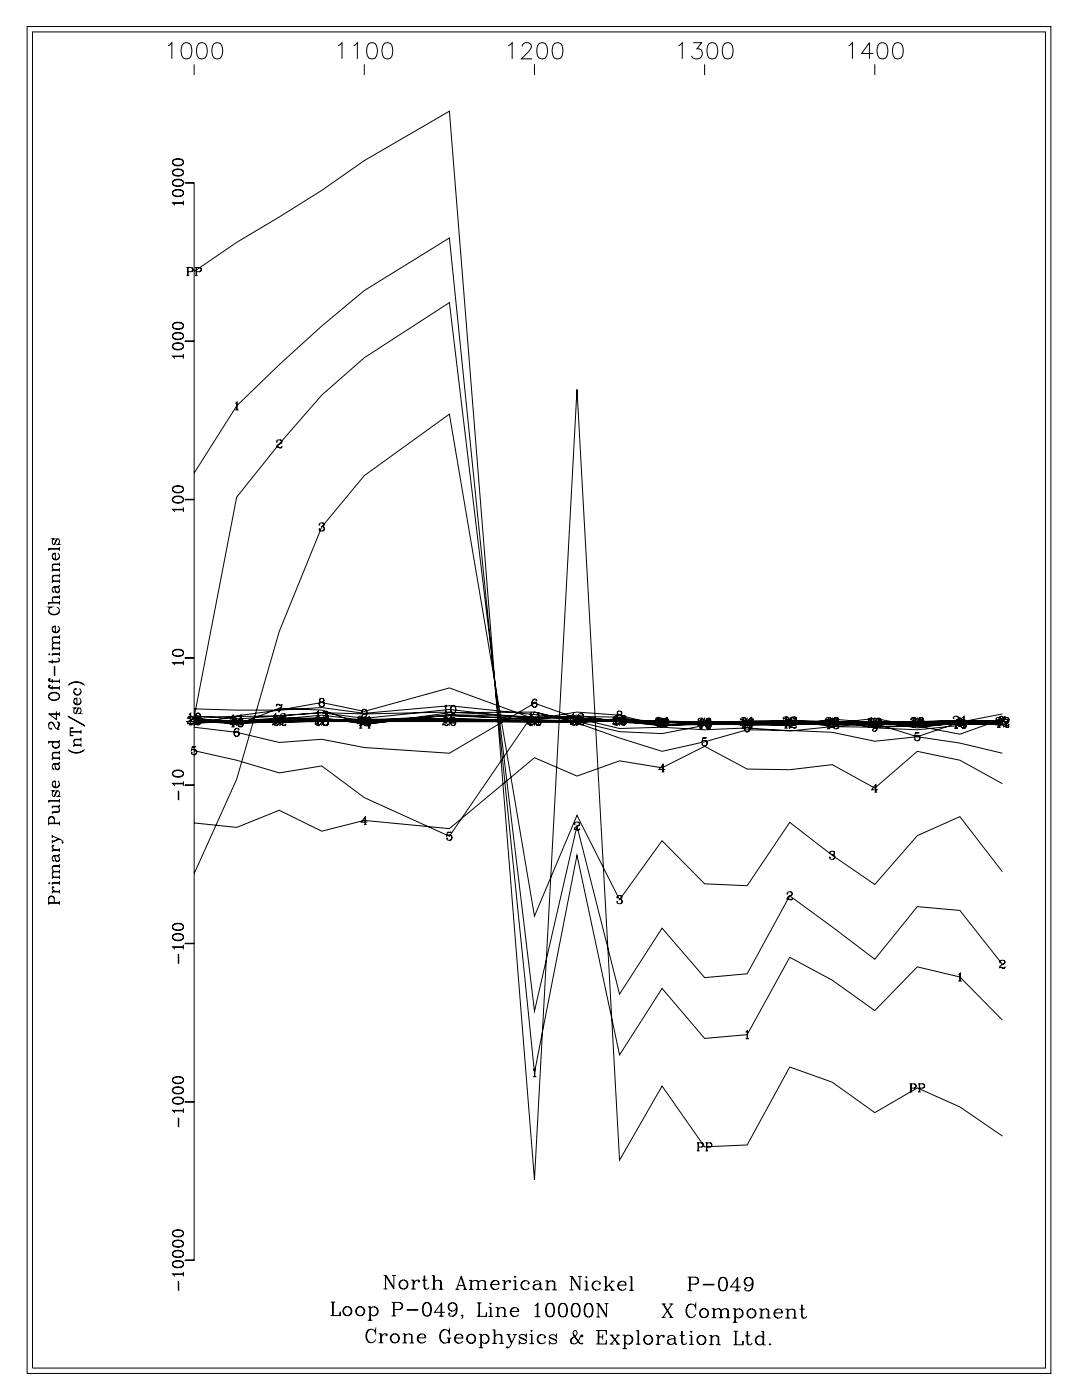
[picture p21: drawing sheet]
<svg xmlns="http://www.w3.org/2000/svg" width="215mm" height="279mm" viewBox="0 0 215 279" stroke-linecap="round" stroke-linejoin="round" font-family="sans-serif">
<g fill="none" stroke="#000" stroke-width=".2">
<path d="M5.4 5.3h204v268.5h-204zM6.5 6.4h201.9v266.3h-201.9zM33.5 9.1l.7-.6v3.2M36.5 8.7a1.05 1.05 0 0 1 1.6 .4 2.68 2.68 0 0 1-.3 2.5 1.06 1.06 0 0 1-1.6-.5 2.69 2.69 0 0 1 .3-2.4zM38.7 12.8v2.2M39.6 8.7a1.05 1.05 0 0 1 1.6 .4 2.69 2.69 0 0 1-.4 2.5 1.06 1.06 0 0 1-1.5-.5 2.68 2.68 0 0 1 .3-2.4zM42.7 8.7a1.05 1.05 0 0 1 1.5 .4 2.63 2.63 0 0 1-.3 2.5 1.05 1.05 0 0 1-1.5-.5 2.71 2.71 0 0 1 .3-2.4zM67.4 9.1l.8-.6v3.2M70.5 9.1l.7-.6v3.2M72.6 12.8v2.2M73.5 8.7a1.04 1.04 0 0 1 1.6 .4 2.63 2.63 0 0 1-.3 2.5 1.05 1.05 0 0 1-1.6-.5 2.68 2.68 0 0 1 .3-2.4zM76.6 8.7a1.05 1.05 0 0 1 1.5 .4 2.74 2.74 0 0 1-.3 2.5 1.06 1.06 0 0 1-1.5-.5 2.65 2.65 0 0 1 .3-2.4z"/>
<path d="M101.3 9.1l.8-.6v3.2M104.1 9.3a.85 .85 0 0 1 .6-.8h.6a.79 .79 0 0 1 .4 1.2l-1.8 2h2.2M106.5 12.8v2.2M107.4 8.7a1.04 1.04 0 0 1 1.6 .4 2.63 2.63 0 0 1-.3 2.5 1.05 1.05 0 0 1-1.6-.5 2.68 2.68 0 0 1 .3-2.4zM110.5 8.7a1.05 1.05 0 0 1 1.5 .4 2.74 2.74 0 0 1-.3 2.5 1.06 1.06 0 0 1-1.5-.5 2.65 2.65 0 0 1 .3-2.4zM135.2 9.1l.8-.6v3.2M138.1 8.5h1.7l-.9 1.2a1.04 1.04 0 0 1 1.1 1.2 1.04 1.04 0 0 1-1.4 .8l-.5-.1-.3-.5M140.4 12.8v2.2M141.3 8.7a1.05 1.05 0 0 1 1.6 .4 2.63 2.63 0 0 1-.3 2.5 1.05 1.05 0 0 1-1.6-.5 2.71 2.71 0 0 1 .3-2.4zM144.4 8.7a1.05 1.05 0 0 1 1.6 .4 2.69 2.69 0 0 1-.4 2.5 1.04 1.04 0 0 1-1.5-.5 2.65 2.65 0 0 1 .3-2.4zM169.1 9.1l.8-.6v3.2M174 10.7h-2.3l1.6-2.2v3.2"/>
<path d="M174.3 12.8v2.2M175.3 8.7a1.05 1.05 0 0 1 1.5 .4 2.71 2.71 0 0 1-.3 2.5 1.05 1.05 0 0 1-1.5-.5 2.63 2.63 0 0 1 .3-2.4zM178.3 8.7a1.05 1.05 0 0 1 1.6 .4 2.69 2.69 0 0 1-.4 2.5 1.06 1.06 0 0 1-1.5-.5 2.7 2.7 0 0 1 .3-2.4zM34.4 38.6a.97 .97 0 0 0 1.2 .6l.5-.1a.67 .67 0 0 0 .5-.6 .67 .67 0 0 0-.5-.6 1.81 1.81 0 0 0-1.6 .2 .58 .58 0 0 0 .3 .9 1.27 1.27 0 0 0 1.7-.4M34.4 38.4a1.36 1.36 0 0 1 2.1 0M34.4 36.5a1.17 1.17 0 0 0 1.7 .5 .66 .66 0 0 0 .5-.6 .66 .66 0 0 0-.5-.6 1.74 1.74 0 0 0-1.6 .2 .58 .58 0 0 0 .3 .9 1.26 1.26 0 0 0 1.7-.4M34.4 36.3a1.38 1.38 0 0 1 2.1 0M34.4 34.5a.97 .97 0 0 0 1.2 .6l.5-.1a.67 .67 0 0 0 .5-.6 .67 .67 0 0 0-.5-.6 1.8 1.8 0 0 0-1.6 .2 .58 .58 0 0 0 .3 .9 1.27 1.27 0 0 0 1.7-.4M34.4 34.3a1.36 1.36 0 0 1 2.1 0M34.4 32.4a1.17 1.17 0 0 0 1.7 .6 .66 .66 0 0 0 .5-.7 .66 .66 0 0 0-.5-.6 1.74 1.74 0 0 0-1.6 .2 .58 .58 0 0 0 .3 1 1.26 1.26 0 0 0 1.7-.5M34.4 32.2a1.36 1.36 0 0 1 2.1 0M36.9 36.4l1.7 .1z"/>
<path d="M37.1 36.4h1.6v214.8h-1.6M34.5 40.5h2M36.5 40.4h-2.1l.4 .5M36.5 40v.9M37.2 53.3h.9a.42 .42 0 0 1 .4 .4 .42 .42 0 0 1-.4 .5h-.6M37.2 54.9h.5M37.4 53.3v1.6M37.5 53.3v1.6M38.1 53.3l.3 .3-.1 .4-.2 .2M38.7 54.1l8.5-5.8 8.5-5 8.4-5.4 8.5-5.9 17-9.8 16.9 213 8.5-157.6 8.5 153.6 8.4-14.7 8.5 12.1 8.5-.4 8.5-15.5 8.5 3 8.4 6.1 8.5-5 8.5 3.8 8.5 5.8M38.8 53.3h1a.42 .42 0 0 1 .4 .4 .42 .42 0 0 1-.4 .5h-.6M38.8 54.9h.6"/>
<path d="M39.1 53.3v1.6M39.2 53.3v1.6M39.8 53.3l.3 .3-.1 .4-.2 .2M34.4 69.1a1.17 1.17 0 0 0 1.7 .5 .66 .66 0 0 0 .5-.6 .66 .66 0 0 0-.5-.6 1.8 1.8 0 0 0-1.6 .2 .58 .58 0 0 0 .3 .9 1.27 1.27 0 0 0 1.7-.4M34.4 68.9a1.36 1.36 0 0 1 2.1 0M34.4 67.1a.97 .97 0 0 0 1.2 .6l.5-.1a.66 .66 0 0 0 .5-.6 .66 .66 0 0 0-.5-.6 1.74 1.74 0 0 0-1.6 .2 .57 .57 0 0 0 .3 .9 1.26 1.26 0 0 0 1.7-.4M34.4 66.9a1.38 1.38 0 0 1 2.1 0M34.4 65a1.17 1.17 0 0 0 1.7 .5 .66 .66 0 0 0 .5-.6 .66 .66 0 0 0-.5-.6 1.83 1.83 0 0 0-1.6 .2 .58 .58 0 0 0 .3 1 1.26 1.26 0 0 0 1.7-.5M34.4 64.8a1.36 1.36 0 0 1 2.1 0M34.5 71.1h2M36.5 71h-2.1l.4 .5M36.5 70.6v.9"/>
<path d="M36.9 68h1.7zM34.4 99.7a1.17 1.17 0 0 0 1.7 .5 .66 .66 0 0 0 .5-.6 .66 .66 0 0 0-.5-.6 1.72 1.72 0 0 0-1.6 .2 .58 .58 0 0 0 .3 .9 1.26 1.26 0 0 0 1.7-.4M34.4 99.5a1.38 1.38 0 0 1 2.1 0M34.4 97.6a.97 .97 0 0 0 1.2 .6l.5-.1a.67 .67 0 0 0 .5-.6 .67 .67 0 0 0-.5-.6 1.83 1.83 0 0 0-1.6 .2 .58 .58 0 0 0 .3 .9 1.26 1.26 0 0 0 1.7-.4M34.4 97.4a1.36 1.36 0 0 1 2.1 0M36.9 99.5l1.7 .1zM38.7 94.3l8.5-13.4 8.5-8.2 8.4-7.7 8.5-7.1 17-10.5 16.9 166.4 8.5-43.3 8.5 39.8 8.4-13.3 8.5 10 8.5-.8 8.5-15.4 8.5 4.6 8.4 6 8.5-8.7 8.5 2 8.5 8.6M46.9 80.4l.4-.3v1.6M46.9 81.7h.7M47.2 80.2v1.5M55.2 88v.1h-.1a.55 .55 0 0 1 .6-.4 .55 .55 0 0 1 .5 .4l-.3 .3a.79 .79 0 0 0-.8 .9M55.8 87.7l.3 .3a.61 .61 0 0 1-.6 .6"/>
<path d="M56.2 89.1l-.2 .1-.9-.1M56.2 88.9l-.2 .4-.7-.2M9.7 109.5h2.1M10.4 111a.75 .75 0 0 0 .7 .5 .75 .75 0 0 0 .7-.5M10.4 115.9h1.4M10.4 113.6h1.4M10.8 117l.3 1 .4 .2a.65 .65 0 0 0 0-1.2M11 117.7a.42 .42 0 0 0 .4 .4 .42 .42 0 0 0 .4-.4M11 110.4l-.5 .1M11.4 107.4l-.5 1h-.4a.7 .7 0 0 1 .1-.9l.2-.1h-.4l.2 .1M11.5 110.3a.72 .72 0 0 1 .2 1.1 .72 .72 0 0 1-1.1 0 .72 .72 0 0 1 .2-1.1h.2v1.2M11.6 108.4l.2 .1h-.4l.2-.1a.69 .69 0 0 0 .1-.9l-.4-.1-.6 1.1"/>
<path d="M11.8 119h-1.1a.65 .65 0 0 0 0 1.1M11.8 119.1h-1.1l-.3 .3M11.8 116.7l-.3 .2h-.7l-.3 .2a.7 .7 0 0 0 .1 .9v-.1M11.8 116.6l-.3 .4h-.9M11.8 114.7h-1.1a.65 .65 0 0 0 0 1.1M11.8 114.8h-1.1l-.3 .3M11.8 112.4h-1.1a.66 .66 0 0 0 0 1.1M11.8 112.5h-1.1l-.3 .3M11.8 109v.8M11.8 112.1v.7M11.8 113.2v.8M11.8 114.4v.7"/>
<path d="M11.8 115.5v.7M11.8 118.7v.7M11.8 119.8v.7M11.8 113.5h-1.4v.5M11.8 115.8h-1.4v.4M11.8 109.3h-2.1v.5M34.5 101.6h2M36.5 101.5h-2.1l.4 .5M36.5 101.1v.9M63.7 104.5v.2l-.1-.2 .1-.2a.59 .59 0 0 1 .9 .2l-.1 .3-.5 .1M64.3 104.2a.39 .39 0 0 1 .1 .6l-.1 .1 .1 .1a.44 .44 0 0 1 .3 .5 .44 .44 0 0 1-.4 .3h-.6l-.1-.3 .1-.1v.1M64.5 105.1l.1 .4-.3 .3"/>
<path d="M9.7 138.9a1.11 1.11 0 0 0 1.2 .7 1.11 1.11 0 0 0 .9-.9 1.11 1.11 0 0 0-1.1-.7 1.11 1.11 0 0 0-1 .9 1.23 1.23 0 0 0 2.1 0M9.7 138.7a1.23 1.23 0 0 1 2.1 0M9.7 136.9l.3 .2h1.8M9.7 135.5l.3 .2h1.8M9.7 130.4h.2l-.1 .1zM9.7 121.8a1.21 1.21 0 0 0 2.1 0M9.7 120.2h2.1M9.8 136.7l.1 .1 .1-.1h-.3l.1 .4 .2 .1h1.8M9.8 135.3h.2l-.1-.1-.2 .1 .1 .4 .2 .1h1.8M10.4 125.5a.75 .75 0 0 0 .7 .5 .75 .75 0 0 0 .7-.5M10.4 131.4v.9M10.4 135.3v.9"/>
<path d="M10.4 136.7v.8M10.4 130.4h1.4M10.4 129.3h1.4M10.8 132.9l.1 1.7zM11 124.9l-.5 .1M11.3 121a.79 .79 0 0 1 .5 .9 .79 .79 0 0 1-.8 .6 .94 .94 0 0 1-1-.2 .94 .94 0 0 1-.2-1l.2-.2-.3-.1h.6l-.3 .1M11.5 131.1a.43 .43 0 0 1 .2 .8l-2 .1M11.5 124.8a.71 .71 0 0 1 .2 1.1 .71 .71 0 0 1-1.1 0 .71 .71 0 0 1 .2-1.1h.2v1.2M11.8 131.7l-.4 .2h-1.7M11.8 128.1h-1.1a.66 .66 0 0 0 0 1.1M11.8 128.2h-1.1l-.3 .3M11.8 127h-1.1a.65 .65 0 0 0 0 1.1"/>
<path d="M11.8 127h-1.1l-.3 .4M11.8 126.6v.8M11.8 127.8v.7M11.8 128.9v.7M11.8 130v.7M11.8 135.4v.8M11.8 136.8v.7M11.8 129.2h-1.4v.4M11.8 130.3h-1.4v.4M11.8 120.1h-2.1v.4M13.6 136.6a2.2 2.2 0 0 1 3.3 0M13.8 136.4l.4-.2a2.63 2.63 0 0 1 2.5 .2"/>
<path d="M14.7 139.9a.75 .75 0 0 0 .7 .5 .75 .75 0 0 0 .7-.5M14.7 137.9a.75 .75 0 0 0 .7 .6 .75 .75 0 0 0 .7-.6M15.3 139.3l-.5 .1M15.8 139.2a.71 .71 0 0 1 .2 1 .71 .71 0 0 1-1.1 0 .71 .71 0 0 1 .2-1h.2v1.2M15.8 137.2a.72 .72 0 0 1 .2 1.1 .72 .72 0 0 1-1.1 0 .72 .72 0 0 1 .2-1.1v.2l-.1-.1M34.4 130.2a.97 .97 0 0 0 1.2 .6l.5-.1a.66 .66 0 0 0 .5-.6 .66 .66 0 0 0-.5-.6 1.74 1.74 0 0 0-1.6 .2 .57 .57 0 0 0 .3 .9 1.26 1.26 0 0 0 1.7-.4M34.4 130a1.38 1.38 0 0 1 2.1 0M34.5 132.2h2M36.5 132.1h-2.1l.4 .5M36.5 131.7v.9M36.9 131.1l1.7 .1zM64 139.2l-.3 .1v.4a.54 .54 0 0 0 .9 0v-.3a.54 .54 0 0 0-.8-.1l-.1 .4 .3 .2"/>
<path d="M64 139.9l-.4 .3a.53 .53 0 0 0 .6 .6 .53 .53 0 0 0 .3-.8l-.2-.1M64 139.9l-.3 .3v.5l.3 .1M64.3 139.2l.2 .2v.3l-.2 .2M64.3 139.9l.3 .3-.1 .5-.2 .1M106.5 139.4a.97 .97 0 0 0-.1 1.6M106.6 140l.4 .4-.1 .3-.3 .3M106.9 139.6v.1l.1-.1a.56 .56 0 0 0-.7-.2 .56 .56 0 0 0-.3 .6v.5a.52 .52 0 0 0 .6 .5 .52 .52 0 0 0 .4-.6 .52 .52 0 0 0-.7-.4l-.2 .4M9.7 144.4l.1-.2a.47 .47 0 0 1 .7-.1l.4 .7M9.7 159.7h2.1M9.9 142.4h1.9M10.1 145.2h.1v.2a.73 .73 0 0 1-.5-.8 .73 .73 0 0 1 .6-.7l.4 .4a1.06 1.06 0 0 0 1.1 1.1M10.4 156.4a.75 .75 0 0 0 .7 .5 .75 .75 0 0 0 .7-.5"/>
<path d="M10.4 148.5a.75 .75 0 0 0 .7 .5 .75 .75 0 0 0 .7-.5M10.4 151.2h1.4M10.7 147.9a.68 .68 0 0 0-.1 1 .68 .68 0 0 0 1 0 .68 .68 0 0 0-.1-1M10.8 152.3l.3 1 .4 .1a.65 .65 0 0 0 0-1.1M11 155.8l-.5 .1M11 153a.42 .42 0 0 0 .4 .3 .42 .42 0 0 0 .4-.3M11.2 141.8v1.6l-1.5-1.1h2.1M11.3 143.9l.5 .2v.4l-.3 .5M11.4 157.6l-.5 1h-.4a.7 .7 0 0 1 .1-.9l.2-.1h-.4l.2 .1M11.5 155.7a.72 .72 0 0 1 .2 1.1 .72 .72 0 0 1-1.1 0 .72 .72 0 0 1 .2-1.1h.2v1.2M11.5 143.9l.2 .3-.2 .8 .1 .4M11.6 158.6l.2 .1h-.4l.4-.4v-.4l-.2-.3h-.3l-.6 1.1"/>
<path d="M11.8 152l-.3 .2-.9 .1a.69 .69 0 0 0 0 1v-.1M11.8 151.9l-.1 .3-.2 .1h-.9M11.8 150h-1.1a.66 .66 0 0 0 0 1.1M11.8 150.1h-1.1l-.3 .3M11.8 142v.7M11.8 147.5v.4h-2.1M11.8 149.6v.8M11.8 150.8v.7M11.8 159.3v.7M11.8 151.1h-1.4v.4M11.8 159.6h-2.1v.4M11.8 147.8h-2.1v.4"/>
<path d="M13.6 149.4a2.21 2.21 0 0 0 3.3 0M13.6 142.7l3.3 2zM13.8 149.6l.4 .2a2.64 2.64 0 0 0 2.5-.2M14 145.2l.6-.1h-.6v1.5h.6l-.6-.1M14 145.9h2.1M14 145.8h2.1M14.7 148.6h1.4M15.7 141.1l-.6 1.1h-.2l-.2-.3 .1-.6 .3-.2h-.4l.2 .1M15.9 142.1l.2 .1h-.4l.4-.4v-.4l-.2-.3h-.3l-.6 1.1M16.1 147.4h-1.1a.65 .65 0 0 0 0 1.1M16.1 147.4h-1.1l-.3 .4M16.1 148.5h-1.4v.4"/>
<path d="M16.1 145.5v.7M16.1 147v.8M16.1 148.2v.7M34.4 154.3a.97 .97 0 0 0 1.2 .6l.5-.1a.66 .66 0 0 0 .5-.6 .66 .66 0 0 0-.5-.6 1.72 1.72 0 0 0-1.6 .2 .57 .57 0 0 0 .3 .9 1.27 1.27 0 0 0 1.7-.4M34.4 154.1a1.38 1.38 0 0 1 2.1 0M34.5 156.2h2M35.5 157.7l.1 1.7zM36.5 156.1h-2.1l.4 .5M36.5 155.7v.9M36.9 156.4l1.7 .1zM37.1 143.8h2.4M37.5 143.1h-.1a.55 .55 0 0 1 .6-.4 .55 .55 0 0 1 .5 .5l-.3 .3a.77 .77 0 0 0-.8 .9"/>
<path d="M37.6 142.4l.4-.3v1.6M37.6 143.2l.4-.3v1.6M37.6 143.7h.7M37.6 144.5h.7M37.9 142.2v2.3M38.1 142.8l.2 .1 .1 .3-.6 .5M38.3 148.9l.8-.1h-.8l-.1 .8a.58 .58 0 0 1 .8-.2 .58 .58 0 0 1 0 .9 .58 .58 0 0 1-.8-.2v-.1v.1M38.5 144.1l-.3 .2-.8-.1M38.5 144l-.2 .4-.7-.3M38.7 143.6l8.5 .2 8.5-.7 8.4 .2 8.5 .8 17-1.7 25.4 .7 8.5 .5 8.4 1a445.5 445.5 0 0 1 34-.1l8.4-.7 8.5 1.3 8.5-1.2 8.5 .3-17-.4-16.9 .1-8.5-.2-8.5 .2-8.5-.1-8.5 .1-8.4-.5-8.5 .5-25.4-.3-17 .2-8.5-.1-25.4 .1h161.1l-8.5-.1-17 .2-8.4-.1-25.5 .1-16.9-.3a1116.7 1116.7 0 0 1-50.9 0h-8.5l-8.4 .3h-8.5zM38.7 142.9l8.5-43.8 8.5-10.6 8.4-9.7 8.5-7.5 17-11 16.9 141.2 8.5-36.8 8.5 33.4 8.4-13.1 8.5 9.9 8.5-.8 8.5-15.5 16.9 12.6 8.5-10.5 8.5 .8 8.5 10.7M38.7 149.6l8.5 1.9 8.5 2.6 8.4-1.4 8.5 6.3 17 7.7 16.9-24.8 8.5 2.2 8.5 3 8.4 2.7 8.5-1.9 8.5-2.4 8.5 .1 8.5 .4 8.4 1.7 8.5-.9 8.5 1.3 8.5 2"/>
<path d="M38.7 142.9l8.5 1.6 8.5-3.3 8.4 .3 8.5 3 17-2.5 16.9-.1 17 3.9 8.4 .4 8.5-1.6 8.5-.9 8.5 .8 8.5-.9 8.4 1.5 8.5 .4 17-1.9M38.7 141.3l8.5 .2h8.5l8.4-1.5 8.5 1.8 17-4.7 16.9 6.2 8.5-1.4 8.5 .7 8.4 2.1 8.5-.9 8.5 .8 17-.4 8.4-1 8.5 1.6 8.5-.6 8.5 .3M38.7 142.9l17-.2 8.4-.7 8.5 1.2 17-1.8 16.9 1.9 8.5-.7 8.5 1.3 8.4 .6h8.5l8.5-.3 8.5 .5 8.5-1.4 8.4 .8 8.5 .1 8.5-.6 8.5 .5M38.7 142.7l8.5 .6 16.9-1.3 8.5 .3 17-.4 16.9 1 8.5-.1 8.5 .1 8.4 1.7 8.5-.8 8.5 .5 8.5-.2h8.5l8.4 .7 25.5-.7M38.7 143.2l8.5 1 16.9-1.6 8.5 1 17-.9 16.9 .6 8.5-.1 8.5 .5 8.4 1a289.3 289.3 0 0 1 34-.2l33.9-.2M38.7 143.3l8.5 .4 16.9-.6 8.5 1.2 17-1.7 25.4 1.3 8.5-.2 8.4 .1 8.5 .5 8.5 .2 8.5-.8 8.5 .4 16.9 .1 8.5 .3 8.5-.6-8.5 .4-8.5-.5-8.5 .7-16.9-.7-8.5 .1-8.5-.1-8.5 .3-8.4-.7-17 .4-16.9-.5-17 .3-8.5-.3-16.9 .8-8.5-.4M38.7 143.7l8.5 .5 16.9-.8 8.5 .5 17-.6 25.4 .5 8.5-.4 16.9 .8 8.5-.4 8.5 .1 8.5-.1 8.4 .5 8.5-.5 8.5 .3 8.5-.4M38.7 143.4l8.5 .5 8.5-.5 8.4 .2 25.5-.4 16.9 .5h8.5l8.5-.4 16.9 .9 8.5-.5 17 .1 8.4 .7 8.5-.6 8.5 .4 8.5-.2M38.7 143.7l25.4 .1 8.5-.5 33.9 .6 8.5-.1 8.5-.4 8.4 .5 17-.1 17 .1 8.4 .4 8.5-.5 8.5 .3 8.5-.4M38.7 143v1.6M38.8 149.4h.1a.56 .56 0 0 1 .3 .6 .56 .56 0 0 1-.4 .4M39.1 143l.7-.1h-.7l-.2 .8a.57 .57 0 0 1 .9-.3 .57 .57 0 0 1 0 .9 .57 .57 0 0 1-.9-.2l.1-.1v.2"/>
<path d="M39.4 142.1a.92 .92 0 0 0 0 1.6h.1a.94 .94 0 0 0 0-1.6h-.1a1.04 1.04 0 0 0 0 1.6M39.4 142.8a.93 .93 0 0 0 0 1.6h.1a.94 .94 0 0 0 0-1.6h-.1a1.05 1.05 0 0 0 0 1.6M39.5 142.1a1.04 1.04 0 0 1 0 1.6M39.5 143.4l.4 .5-.1 .4-.3 .2M39.5 142.8a1.05 1.05 0 0 1 0 1.6M45.9 143.2v.1a.55 .55 0 0 1 .5-.4 .55 .55 0 0 1 .5 .4l-.3 .4a.78 .78 0 0 0-.7 .8M46.1 142.8l.4-.3v1.6M46.1 143.6l.4-.3v1.6M46.1 144.1h.7M46.1 144.9h.7M46.4 143.8h1.6M46.4 142.6v2.3"/>
<path d="M46.6 142.9l.3 .3a.6 .6 0 0 1-.6 .6M46.9 144.3l-.2 .1-.8-.1M46.9 144.1l-.1 .4-.7-.2M47.2 145.2a.98 .98 0 0 0-.1 1.6M47.2 143v1.6M47.3 145.8l.3 .4v.3l-.3 .3M47.6 145.4v.1v-.1a.56 .56 0 0 0-.7-.2 .56 .56 0 0 0-.3 .6v.5a.52 .52 0 0 0 .6 .5 .52 .52 0 0 0 .5-.6 .52 .52 0 0 0-.8-.4l-.2 .4M47.6 142.8l.4-.3v1.6M47.6 143.2l.4-.3v1.6M47.6 144.1h.7M47.6 144.5h.7M47.9 143.3a.97 .97 0 0 0 0 1.6"/>
<path d="M47.9 142.6v1.9M48 143.9l.4 .4-.1 .3-.3 .3M48.3 143.5v.1l.1-.1a.56 .56 0 0 0-.7-.2 .56 .56 0 0 0-.3 .7v.4a.52 .52 0 0 0 .6 .5 .52 .52 0 0 0 .4-.6 .52 .52 0 0 0-.7-.3l-.2 .3M54.4 143.3v.2v-.1a.55 .55 0 0 1 .5-.4 .55 .55 0 0 1 .5 .5l-.3 .3a.79 .79 0 0 0-.7 .8M54.6 142.6l.4-.3v1.6M54.6 142.9l.4-.3v1.6M54.6 144.2h.7M54.9 142.3v1.9M55 143l.3 .2v.3l-.6 .4M55.1 140.7l.2-.3 .6 .2 .3-.2-.1 .4a1.29 1.29 0 0 0-.4 1.2M55.1 140.4v.4M55.2 140.5l.3-.1 .4 .2"/>
<path d="M55.4 144.4l-.2 .2-.8-.1M55.4 144.2l-.1 .4-.7-.2M55.7 143v1.6M55.9 142.9l.2-.3 .5 .3 .3-.3v.5a1.35 1.35 0 0 0-.5 1.1M55.9 142.6v.5M56 142.6v.1l-.1-.1a.55 .55 0 0 1 .5-.4 .55 .55 0 0 1 .5 .5l-.3 .3a.79 .79 0 0 0-.7 .9M56 142.8l.3-.1 .3 .2M56 143.3v.2l-.1-.1a.55 .55 0 0 1 .5-.4 .55 .55 0 0 1 .5 .5l-.3 .3a.8 .8 0 0 0-.7 .8M56.1 140.8a1.15 1.15 0 0 0-.5 1.2M56.5 143.8l-1.9 .1M56.6 142.3l.2 .1 .1 .3-.6 .5M56.6 143l.2 .2 .1 .3-.6 .4"/>
<path d="M56.9 143.1a1.14 1.14 0 0 0-.6 1.1M56.9 143.6l-.2 .2-.8-.1M56.9 143.5l-.1 .4-.7-.3M56.9 144.4l-.2 .2-.8-.1M56.9 144.2l-.1 .4-.7-.2M62.9 143.2l.1 .1h-.2a.55 .55 0 0 1 .6-.4 .55 .55 0 0 1 .5 .4l-.3 .4a.78 .78 0 0 0-.8 .8M63 142.1l.4-.4v1.7M63 144.6h.7M63.3 143.8h1.6M63.4 141.8v2.8M63.5 142.9l.3 .3a.6 .6 0 0 1-.6 .6M63.7 143.4l-.7-.1 .4-.3v1.6"/>
<path d="M63.9 144.3l-.2 .1-.9-.1M63.9 144.1l-.2 .4-.7-.2M64.1 143v1.6M64.4 142.1h.1h-.1a.51 .51 0 0 1 .5-.4 .51 .51 0 0 1 .5 .5l-.1 .2h-.5M64.4 143.2v.1a.51 .51 0 0 1 .5-.4 .51 .51 0 0 1 .5 .4l-.1 .2-.5 .1M64.7 143l-.2 .1-.1 .4a.56 .56 0 0 0 1 0v-.3a.5 .5 0 0 0-.9 0l.1 .4 .1 .1M64.7 143.7l-.3 .3a.53 .53 0 0 0 .6 .6 .53 .53 0 0 0 .3-.8l-.3-.1M64.7 143.7l-.3 .3 .1 .5 .2 .1M65 141.7l.3 .3v.2l-.3 .2 .2 .1a.44 .44 0 0 1 .2 .5 .44 .44 0 0 1-.4 .4l-.5-.1-.1-.2v-.2v.2M65 143l.3 .2v.3l-.3 .2M65 143.7l.4 .3-.1 .5-.3 .1M65 142.9l.3 .2v.2l-.3 .3 .2 .1a.44 .44 0 0 1 .2 .4 .44 .44 0 0 1-.4 .4l-.5-.1-.1-.2v-.2v.2"/>
<path d="M65.3 142.6l.1 .5-.4 .3M65.3 143.7l.1 .5-.4 .3M71.4 143.1v.1l-.1-.1a.55 .55 0 0 1 .6-.4 .55 .55 0 0 1 .5 .5l-.3 .3a.79 .79 0 0 0-.8 .9M71.5 143.8l.4-.3v1.6M71.5 143.3l.4-.3v1.6M71.5 145.1h.7M71.5 144.6h.7M71.8 143.8h1.6M71.8 143.1v2M72 142.8l.2 .1 .1 .3-.6 .5M72.4 144.1l-.3 .2-.8-.1M72.4 144l-.2 .4-.7-.3"/>
<path d="M72.5 141.4l-.4 .4 .1 .3 .3 .3M72.7 141.4a.97 .97 0 0 1-.1 1.6v1.6M73.1 141.9a.52 .52 0 0 1-.7 .4 .52 .52 0 0 1-.3-.7 .52 .52 0 0 1 .8-.2 .87 .87 0 0 1 .3 1 .87 .87 0 0 1-.8 .6l-.3-.2 .1-.2v.2M73.3 143l-.2 .1a.51 .51 0 0 0-.2 .5 .51 .51 0 0 0 .4 .4M73.3 145.1h.5M73.3 144.4h.5M73.4 143a.97 .97 0 0 1 0 1.6M73.5 142.9v2.2M73.6 143.5l-.8 1.2h1.2M73.8 143.6a.52 .52 0 0 1-.7 .3 .52 .52 0 0 1-.2-.7 .52 .52 0 0 1 .8-.1 .88 .88 0 0 1 .2 .9 .88 .88 0 0 1-.8 .6l-.2-.2 .1-.2v.2M74 143.9h-1.2l.8-1.1v2.3M88.3 143.3v.2v-.1a.55 .55 0 0 1 .5-.4 .55 .55 0 0 1 .5 .5l-.3 .3a.8 .8 0 0 0-.7 .8"/>
<path d="M88.5 140.9l.4-.3v1.6M88.5 142.8l.4-.3v1.6M88.5 142.2h.7M88.5 144.1h.7M88.7 143.8h1.7M88.8 140.7v1.5M88.8 142.6v1.5M88.9 143l.3 .2 .1 .3-.7 .4M89.3 144.4l-.2 .2-.8-.1M89.3 144.2l-.1 .4-.7-.2M89.6 143v1.6M89.9 142.6l.8-.1h-.8l-.1 .8a.58 .58 0 0 1 .9-.2 .58 .58 0 0 1 0 .9 .58 .58 0 0 1-.9-.2l.1-.1v.1"/>
<path d="M90.3 140.6a.93 .93 0 0 0 0 1.6h.1a.93 .93 0 0 0 0-1.6 .93 .93 0 0 0-.1 1.6M90.3 143a.93 .93 0 0 0 0 1.6h.1a.93 .93 0 0 0 0-1.6 .93 .93 0 0 0-.1 1.6M90.4 140.6a1.02 1.02 0 0 1 0 1.6M90.4 143l.2 .1a.57 .57 0 0 1-.2 1M90.4 143a1.02 1.02 0 0 1 0 1.6M105.3 143.2v.1h-.1a.55 .55 0 0 1 .6-.4 .55 .55 0 0 1 .5 .4l-.3 .4a.79 .79 0 0 0-.8 .8M105.4 142.4l.4-.3v1.6M105.4 143.3l.4-.3v1.6M105.4 143.7h.7M105.4 144.6h.7M105.7 143.8h1.6M105.7 142.2v2.4"/>
<path d="M105.9 142.9l.2 .1 .1 .3-.6 .5M106.3 144.3l-.2 .1-.9-.1M106.3 144.1l-.2 .4-.7-.2M106.5 143v1.6M107 142.4l.4-.3v1.6M107 143.2l.4-.3v1.6M107 143.7h.7M107 144.5h.7M107.3 143a.97 .97 0 0 0-.1 1.6M107.3 142.2v2.3M107.4 143.6l.3 .5v.3l-.3 .2M107.7 143.2v.2v-.2a.56 .56 0 0 0-.6-.1 .56 .56 0 0 0-.4 .6v.5a.52 .52 0 0 0 .6 .5 .52 .52 0 0 0 .5-.7 .52 .52 0 0 0-.7-.3l-.3 .4"/>
<path d="M113.8 143.2v.1h-.1a.55 .55 0 0 1 .6-.4 .55 .55 0 0 1 .5 .4l-.3 .4a.78 .78 0 0 0-.8 .8M113.9 142.6l.4-.3v1.6M113.9 143.2l.4-.3v1.6M113.9 144.5h.7M114.2 142.3v2.2M114.4 142.9l.3 .3a.61 .61 0 0 1-.6 .6M114.5 143v.5M114.5 143.2l.3-.1 .4 .1M114.8 144.3l-.3 .1-.8-.1M114.8 144.1l-.2 .4-.7-.2M115 143v1.6a1.28 1.28 0 0 1 .5-1.1v-.5l-.1 .2-.7-.2-.2 .3M115.2 143.2l.3-.3 .5 .2 .3-.2-.1 .4a1.28 1.28 0 0 0-.4 1.2"/>
<path d="M115.2 142.9v.4M115.3 142.6h.1h-.2a.55 .55 0 0 1 .6-.4 .55 .55 0 0 1 .5 .5l-.3 .3a.78 .78 0 0 0-.8 .9M115.3 143h.3l.4 .1M115.3 143.2l.1 .1h-.2a.55 .55 0 0 1 .6-.4 .55 .55 0 0 1 .5 .4l-.3 .4a.78 .78 0 0 0-.8 .8M115.5 143.5a1.14 1.14 0 0 0-.6 1.1M115.8 143.8l-1.9 .1M115.9 142.3l.3 .4-.6 .5M115.9 142.9l.3 .3a.63 .63 0 0 1-.6 .6M116.2 143.3a1.14 1.14 0 0 0-.5 1.2M116.3 143.6l-.2 .2-.9-.1M116.3 143.5l-.2 .4-.6-.3M116.3 144.3l-.2 .1-.9-.1"/>
<path d="M116.3 144.1l-.2 .4-.6-.2M122.2 143.2l.1 .1h-.1a.55 .55 0 0 1 .5-.4 .55 .55 0 0 1 .5 .4l-.3 .4a.79 .79 0 0 0-.7 .8M122.4 143.2l.4-.3v1.6M122.4 142.9l.4-.3v1.6M122.4 144.5h.7M122.4 144.2h.7M122.7 143.8h1.6M122.7 142.7v1.8M122.9 142.9l.2 .1 .1 .3-.6 .5M123.2 144.3l-.2 .1-.8-.1M123.2 144.1l-.1 .4-.7-.2M123.3 141.7l-.2 .1-.1 .4a.54 .54 0 0 0 .9 0v-.2a.55 .55 0 0 0-.7-.2 .39 .39 0 0 0 .1 .6"/>
<path d="M123.3 142.4l-.4 .3a.54 .54 0 0 0 .6 .7 .54 .54 0 0 0 .4-.8l-.3-.2M123.3 142.4l-.3 .3 .1 .5 .2 .2M123.5 143v1.6M123.6 141.7a.39 .39 0 0 1 .2 .7h-.2M123.6 142.4l.3 .3v.4l-.3 .3M123.8 143.2v.1h-.1a.51 .51 0 0 1 .5-.4 .51 .51 0 0 1 .5 .4l-.1 .2-.4 .1M124.1 142.6l-.3 .1v.4a.56 .56 0 0 0 .9 0v-.2a.55 .55 0 0 0-.8-.2l-.1 .4 .3 .2M124.1 143.3l-.4 .3a.53 .53 0 0 0 .7 .7 .53 .53 0 0 0 .2-.9l-.2-.1M124.1 143.3l-.3 .3v.5l.3 .1M124.4 142.9l.1 .1a.39 .39 0 0 1-.1 .6l.1 .1a.44 .44 0 0 1 .3 .4 .44 .44 0 0 1-.4 .4l-.6-.1-.1-.2 .1-.2v.2M124.4 142.6l.2 .3-.1 .3-.1 .1M124.4 143.3l.3 .3v.3l-.3 .3"/>
<path d="M124.6 143.7l.1 .5-.3 .3M130.7 143.3l.1 .1h-.2a.55 .55 0 0 1 .6-.4 .55 .55 0 0 1 .5 .5l-.3 .3a.79 .79 0 0 0-.8 .8M130.9 143.3l.4-.3v1.6M130.9 143.4l.4-.3v1.7M130.9 144.8h.7M131.1 143.8h1.7M131.2 143.1v1.7M131.3 143l.3 .3a.62 .62 0 0 1-.6 .6M131.7 144.4l-.2 .2-.9-.1M131.7 144.2l-.1 .4-.7-.2M131.9 143.3h-.2a.5 .5 0 0 0-.2 .6 .5 .5 0 0 0 .4 .4M131.9 153.8h.5"/>
<path d="M131.9 143v1.6M132 143.3a.97 .97 0 0 1-.1 1.6M132.1 152.4v1.4M132.4 143.8a.52 .52 0 0 1-.7 .4 .52 .52 0 0 1-.2-.8 .52 .52 0 0 1 .8-.1 .88 .88 0 0 1 .2 1 .88 .88 0 0 1-.8 .6l-.2-.3 .1-.1v.1h-.7M132.6 153.4h-1.3l.9-1.2v1.6M132.6 143.1l-.3 .5v.3l.3 .2M132.6 144.6h.6M132.8 143.1a.98 .98 0 0 1-.1 1.7M132.9 143.2v1.4M133.2 143.7a.51 .51 0 0 1-.7 .4 .51 .51 0 0 1-.3-.8 .51 .51 0 0 1 .8-.1 .83 .83 0 0 1 .3 1 .83 .83 0 0 1-1 .5v-.3v.1M133.3 144.2h-1.2l.8-1.2v1.6M139.2 143.4l.1 .1h-.2a.55 .55 0 0 1 .6-.4 .55 .55 0 0 1 .5 .5l-.3 .3a.81 .81 0 0 0-.8 .9"/>
<path d="M139.4 143.9l.3-.3v1.7M139.4 143.7l.3-.3v1.6M139.4 145.3h.6M139.4 145h.6M139.6 143.8h1.6M139.7 143.5v1.8M139.8 143.1l.2 .2 .1 .3-.6 .5M140 147.1h.8h-.8l-.1 .7a.57 .57 0 0 1 .9-.2 .57 .57 0 0 1 0 .9 .57 .57 0 0 1-.9-.2h.1v.1M140.2 144.5l-.2 .2-.6-.2-.3 .1M140.2 144.4l-.2 .4h-.3l-.3-.3M140.4 143v1.6M140.5 147.6l.2 .1a.55 .55 0 0 1 .2 .5 .55 .55 0 0 1-.4 .5"/>
<path d="M140.8 143.5l.8-.1h-.8l-.1 .8a.57 .57 0 0 1 .8-.3 .57 .57 0 0 1 0 .9 .57 .57 0 0 1-.8-.2v-.1v.2M141.1 143.6a.92 .92 0 0 0 0 1.7h.2a.92 .92 0 0 0 0-1.7h-.2a1.02 1.02 0 0 0 0 1.7M141.1 143.1a.92 .92 0 0 0 0 1.7h.2a.92 .92 0 0 0 0-1.7h-.2a1.02 1.02 0 0 0 0 1.7M141.3 143.6a1.02 1.02 0 0 1 0 1.7M141.3 143.9l.4 .5-.1 .4-.3 .2M141.3 143.1a1.02 1.02 0 0 1 0 1.7M147.7 143.3v.2l-.1-.1a.55 .55 0 0 1 .6-.4 .55 .55 0 0 1 .5 .5l-.3 .3a.79 .79 0 0 0-.8 .8M147.8 143.8l.4-.3v1.6M147.8 143.4l.4-.3v1.7M147.8 145.1h.7M147.8 144.8h.7M148.1 143.8h1.6"/>
<path d="M148.1 143.2v1.9M148.3 143l.3 .3a.63 .63 0 0 1-.6 .6M148.7 144.4l-.3 .2-.8-.1M148.7 144.2l-.2 .4-.7-.2M148.9 144.3a.96 .96 0 0 0-.1 1.6M148.9 143v1.6M149 144.9l.4 .5-.1 .3-.3 .2M149.3 144.5v.2l.1-.2a.56 .56 0 0 0-.7-.2 .56 .56 0 0 0-.3 .7v.4a.52 .52 0 0 0 .6 .6 .52 .52 0 0 0 .4-.7 .52 .52 0 0 0-.7-.3l-.3 .4M149.4 143.8l.4-.3v1.6M149.4 143.3l.4-.3v1.6M149.4 145.1h.7M149.4 144.6h.7"/>
<path d="M149.7 143.1a.97 .97 0 0 0-.1 1.7M149.7 143.1v2M149.8 143.8l.3 .4v.3l-.3 .3M150.1 143.4v.1v-.1a.51 .51 0 0 0-.5-.3 .51 .51 0 0 0-.4 .4 .84 .84 0 0 0 .4 1.3 .5 .5 0 0 0 .6-.4 .5 .5 0 0 0-.4-.6 .5 .5 0 0 0-.6 .4M156.2 143.2v.1h-.1a.55 .55 0 0 1 .5-.4 .55 .55 0 0 1 .6 .4l-.3 .4a.79 .79 0 0 0-.8 .8M156.3 143.8l.4-.3v1.6M156.3 143.3l.4-.3v1.6M156.3 145.1h.7M156.3 144.6h.7M156.6 143.8h1.6M156.6 143.1v2M156.8 142.9l.3 .3a.6 .6 0 0 1-.6 .6"/>
<path d="M156.9 143.9l.2-.3 .5 .3 .3-.3-.1 .5a1.3 1.3 0 0 0-.4 1.2M156.9 143.6v.5M156.9 143.8l.3-.1 .4 .2M157.2 144.3l-.3 .1-.8-.1M157.2 144.1l-.2 .4-.7-.2M157.4 143v1.6M157.6 143.3l.2-.3 .6 .2 .3-.2-.1 .5a1.28 1.28 0 0 0-.4 1.1M157.6 143v.5M157.7 143.8l.1 .1h-.2a.55 .55 0 0 1 .6-.4 .55 .55 0 0 1 .5 .5l-.3 .3a.79 .79 0 0 0-.8 .8M157.7 143.2l.3-.1 .4 .1M157.7 143.2v.1h-.1a.55 .55 0 0 1 .6-.4 .55 .55 0 0 1 .5 .4l-.3 .4a.78 .78 0 0 0-.8 .8M157.8 144.1a1.2 1.2 0 0 0-.5 1.2"/>
<path d="M158.3 143.5l.3 .3a.61 .61 0 0 1-.6 .6M158.3 142.9l.3 .3a.61 .61 0 0 1-.6 .6M158.6 143.5a1.15 1.15 0 0 0-.5 1.1M158.7 144.9l-.2 .2-.9-.1M158.7 144.7l-.2 .4-.7-.2M158.7 144.3l-.2 .1-.9-.1M158.7 144.1l-.2 .4-.7-.2M164.6 143.3l.1 .1h-.1a.55 .55 0 0 1 .5-.4 .55 .55 0 0 1 .5 .5l-.3 .3a.79 .79 0 0 0-.7 .8M164.8 143.9l.4-.3v1.7M164.8 143.4l.4-.3v1.7M164.8 145.3h.7M164.8 144.8h.7"/>
<path d="M165 143.8h1.7M165.1 143.2v2.1M165.2 143l.4 .3a.62 .62 0 0 1-.7 .6M165.6 144.4l-.2 .2-.8-.1M165.6 144.2l-.1 .4-.7-.2M165.7 143.4l-.2 .1-.1 .4a.54 .54 0 0 0 .9 0v-.3a.54 .54 0 0 0-.7-.1l-.1 .4 .2 .2M165.7 144.1l-.4 .3a.53 .53 0 0 0 .7 .6 .53 .53 0 0 0 .2-.8l-.2-.1M165.7 144.1l-.3 .3 .1 .5 .2 .1M165.9 143v1.6M166 143.4l.2 .1a.39 .39 0 0 1-.2 .6M166 144.1l.3 .3-.1 .5-.2 .1M166.2 143.9v.2l-.1-.2 .1-.2a.6 .6 0 0 1 .9 .2l-.1 .4h-.5"/>
<path d="M166.2 143.3v.2l-.1-.2 .1-.2a.6 .6 0 0 1 .9 .1l-.1 .4-.5 .1M166.5 143.1l-.3 .1v.4a.54 .54 0 0 0 .9 0v-.2a.54 .54 0 0 0-.8-.2l-.1 .4 .3 .2M166.5 143.8l-.4 .3a.53 .53 0 0 0 .6 .7 .53 .53 0 0 0 .4-.8l-.3-.2M166.5 143.8l-.3 .3v.5l.3 .2M166.8 143.6l.2 .3-.1 .4h-.1l.1 .1a.44 .44 0 0 1 .3 .5 .44 .44 0 0 1-.4 .4l-.6-.1-.1-.3 .1-.1v.1M166.8 143.1l.2 .3v.2l-.2 .2M166.8 143.8l.3 .3-.1 .5-.2 .2M166.8 143l.2 .2-.1 .4-.1 .1 .1 .1a.44 .44 0 0 1 .3 .5 .44 .44 0 0 1-.4 .3h-.6l-.1-.3 .1-.1v.1M167 144.5l.1 .4-.3 .4M167 143.9l.1 .4-.3 .3M173.1 143.4v.2l-.1-.1a.55 .55 0 0 1 .6-.4 .55 .55 0 0 1 .5 .5l-.3 .3a.81 .81 0 0 0-.8 .9M173.3 143.7l.3-.3v1.6"/>
<path d="M173.3 143.4l.3-.3v1.7M173.3 145h.7M173.3 144.8h.7M173.5 143.8h1.7M173.6 143.2v1.8M173.7 143.1l.3 .2v.3l-.6 .5M174.1 144.5l-.2 .2-.6-.2-.3 .1M174.1 144.4l-.1 .4h-.4l-.3-.3M174.3 144.2l-.4 .4 .1 .3 .3 .3M174.3 157.9h.5M174.3 143v1.6M174.4 144.2a.98 .98 0 0 1-.1 1.6"/>
<path d="M174.5 156.4v1.5M174.8 144.7a.51 .51 0 0 1-.7 .4 .51 .51 0 0 1-.2-.8 .51 .51 0 0 1 .7-.1 .88 .88 0 0 1 .3 1 .88 .88 0 0 1-.8 .6l-.2-.3 .1-.1v.1M175 157.4h-1.3l.9-1.1v1.6M175 143.1l-.3 .3a.51 .51 0 0 0 .3 .7M175 145h.6M175 144.8h.6M175.2 143.1a.97 .97 0 0 1-.1 1.7M175.3 143.3v1.7M175.3 143.4l-.8 1.1h1.2M175.6 143.7a.52 .52 0 0 1-.7 .4 .52 .52 0 0 1-.3-.8 .52 .52 0 0 1 .8-.1 .83 .83 0 0 1 .3 1 .83 .83 0 0 1-1 .5v-.3v.1M175.7 144.3h-1.2l.8-1.2v1.9M181.6 143.3v.2l-.1-.1a.55 .55 0 0 1 .6-.4 .55 .55 0 0 1 .5 .5l-.3 .3a.78 .78 0 0 0-.8 .8"/>
<path d="M181.7 143.7l.4-.3v1.6M181.7 143.3l.4-.3v1.6M181.7 145h.7M181.7 144.6h.7M182 143.8h1.6M182.1 143.1v1.9M182.2 143l.2 .2 .1 .3-.6 .4M182.4 146.1l.8-.1h-.8l-.1 .8a.57 .57 0 0 1 .9-.2 .57 .57 0 0 1 0 .9 .57 .57 0 0 1-.9-.2l.1-.1v.2M182.6 144.4l-.2 .2-.9-.1M182.6 144.2l-.2 .4-.7-.2M182.8 143v1.6M182.9 146.6l.1 .1a.56 .56 0 0 1 .3 .5 .56 .56 0 0 1-.4 .5"/>
<path d="M183.2 143.1l.8-.1h-.8l-.2 .8a.58 .58 0 0 1 .9-.2 .58 .58 0 0 1 0 .9 .58 .58 0 0 1-.9-.2l.1-.1v.1M183.5 143.4a.92 .92 0 0 0 0 1.6h.2a.93 .93 0 0 0 0-1.6h-.2a1.04 1.04 0 0 0 0 1.6M183.5 143a.93 .93 0 0 0 0 1.6h.2a.94 .94 0 0 0 0-1.6 .87 .87 0 0 0-.4 1.5l.2 .1M183.7 143.4a1.04 1.04 0 0 1 0 1.6M183.7 143a1.04 1.04 0 0 1 0 1.6l.3-.4v-.4l-.3-.2M190.1 143.1h-.1a.55 .55 0 0 1 .6-.4 .55 .55 0 0 1 .5 .5l-.3 .3a.79 .79 0 0 0-.8 .9M190.2 143.8l.4-.3v1.6M190.2 145.1h.7M190.5 143.8h1.6M190.5 143.6v1.5M190.7 142.8l.2 .1 .1 .3-.6 .5M191.1 144.1l-.3 .2-.8-.1"/>
<path d="M191.1 144l-.2 .4-.7-.3M191.3 143.1a.97 .97 0 0 0-.1 1.7M191.3 143v1.6M191.4 143.8l.3 .4v.3l-.3 .3M191.7 143.4v.1v-.1a.51 .51 0 0 0-.5-.3 .51 .51 0 0 0-.4 .4 .84 .84 0 0 0 .4 1.3 .5 .5 0 0 0 .6-.4 .5 .5 0 0 0-.4-.6 .5 .5 0 0 0-.6 .4M191.7 143.8l.4-.3v1.6l.3-.2a.51 .51 0 0 0-.3-.8M191.7 143.1l.4-.3v1.6M191.7 145.1h.7M191.7 144.4h.7M192.1 143.5a.97 .97 0 0 0-.1 1.6M192.1 142.8v2.3M192.4 143.7v.2l.1-.2a.56 .56 0 0 0-.7-.1 .56 .56 0 0 0-.3 .6v.5a.52 .52 0 0 0 .6 .5 .52 .52 0 0 0 .5-.7 .52 .52 0 0 0-.8-.3l-.2 .4"/>
<path d="M198.5 143.3l.1 .1h-.1a.55 .55 0 0 1 .5-.4 .55 .55 0 0 1 .5 .5l-.3 .3a.79 .79 0 0 0-.7 .8M198.7 143.7l.4-.3v1.6M198.7 143.6l.4-.3v1.6M198.7 145h.7M198.7 144.9h.7M199 143.8h1.6M199 143.3v1.7M199.2 143l.2 .2 .1 .3-.7 .4M199.2 143.1l.3-.3 .5 .2 .3-.2-.1 .4a1.3 1.3 0 0 0-.4 1.2M199.2 142.8v.4M199.3 142.9l.3-.1 .4 .2M199.5 144.4l-.2 .2-.8-.1"/>
<path d="M199.5 144.2l-.1 .4-.7-.2M199.8 156.2l-8.5-4.7-8.5-1.7-8.5 7.3-8.4-4.7-8.5 1-8.5-.1-8.5-4.6-8.5 4.3-8.4-1.4-8.5 3.1-8.5-3.7-16.9 14.2-17-1.7-8.5 2.2-8.4-4.2-8.5 3.4-8.5-.9M199.8 142.3l-8.5 1.6-8.5 2.9-8.5-2.6-8.4 .6-8.5 .9-8.5-.6-8.5 .4-8.5-.5-8.4 .2-8.5-2-8.5-3-16.9 9.9-17-1.1-8.5-1.6-8.4 .6-8.5-2-8.5-1M199.8 143.3l-8.5 3-8.5-1.6-8.5 .3-8.4-.2-8.5-1.2-8.5 .5a377.8 377.8 0 0 1-33.9-.8l-25.4-2.6-17 1.5-8.5-1.2-8.4 .5-8.5 1.2-8.5 1.6M199.8 143.8l-8.5-.2-17 .7a281.3 281.3 0 0 0-33.9-.2l-8.5-.2-8.4-.3-8.5 .3a769.7 769.7 0 0 0-59.3 .2l-8.5-.4-8.5 .5M199.8 143.7h-8.5l-8.5 .2-16.9-.1-8.5 .1-33.9-.2a1663.6 1663.6 0 0 1-50.9-.1l-25.4 .5-8.5-.2M199.8 143v1.6M200 143.6l.2-.3 .6 .2 .3-.2-.1 .4-.5 .8v.4M200 143.3v.4M200.1 143.7v.2l-.1-.1a.55 .55 0 0 1 .6-.4 .55 .55 0 0 1 .5 .5l-.3 .3a.79 .79 0 0 0-.8 .8M200.1 143.4l.3-.1 .4 .2M200.1 143.3v.2l-.1-.1a.55 .55 0 0 1 .6-.4 .55 .55 0 0 1 .5 .5l-.3 .3a.8 .8 0 0 0-.8 .8"/>
<path d="M200.2 143.2a1.14 1.14 0 0 0-.5 1.2M200.7 143.4l.2 .2 .1 .3-.6 .4M200.7 143l.2 .2 .1 .3-.6 .4M201 143.7a1.15 1.15 0 0 0-.5 1.2M201.1 144.8l-.3 .1h-.8M201.1 144.6l-.2 .4-.7-.2M201.1 144.4l-.3 .2-.8-.1M201.1 144.2l-.2 .4-.7-.2M9.7 179.1a.58 .58 0 0 1 .6-.4 .58 .58 0 0 1 .5 .4M9.7 163.3a.58 .58 0 0 1 .6-.5 .58 .58 0 0 1 .5 .5M9.7 179.9h2.1M9.7 164.2h2.1"/>
<path d="M9.7 164.1h2.1M9.8 175.9v.2l-.1-.1zM10.4 166.6l1.4 .6a.83 .83 0 0 1 .8 .8h-.2l.1-.1M10.4 177.8h1.4M10.4 166.4v.6M10.4 167.4v.7M10.4 176h1.4M10.4 174.9h1.4M10.4 169.5h1.4M10.5 176.9l.1 .1 .1-.1-.2-.1a.58 .58 0 0 0 0 .6 .58 .58 0 0 0 .5 .3M10.5 168.6h.2l-.2-.1a.59 .59 0 0 0 0 .6 .59 .59 0 0 0 .5 .3M10.8 179.9v-.8a.56 .56 0 0 0-.5-.5 .56 .56 0 0 0-.6 .5v1.2"/>
<path d="M10.8 170.6l.3 1 .4 .1a.65 .65 0 0 0 0-1.1M10.8 164.1l-.1-1.2a.57 .57 0 0 0-.6-.2 .57 .57 0 0 0-.4 .6v1.2M11 171.3a.42 .42 0 0 0 .4 .3 .42 .42 0 0 0 .4-.3M11.5 160.8a.67 .67 0 0 1 0 1.1h-1.1M11.6 167.2l-1.2 .6M11.8 173.7h-1.1a.66 .66 0 0 0 0 1.1M11.8 173.8h-1.1l-.3 .3M11.8 172.6h-1.1a.66 .66 0 0 0 0 1.1M11.8 172.7h-1.1l-.3 .3M11.8 170.3l-.3 .2-.9 .1a.7 .7 0 0 0-.1 .9l.2 .1-.1-.1M11.8 170.2l-.1 .3-.2 .1h-.9M11.8 161.5l-.3 .3h-1.1v.4"/>
<path d="M11.8 160.4v.4h-1.4M11.8 163.8v.7M11.8 169.1v.7M11.8 172.3v.7M11.8 173.4v.7M11.8 174.5v.7M11.8 175.6v.7M11.8 177.4v.7M11.8 179.6v.7M11.8 177.7h-1.4v.4M11.8 160.7h-1.4v.4M11.8 169.4h-1.4v.4"/>
<path d="M11.8 174.8h-1.4v.4M11.8 175.9h-1.4v.4M11.8 167.2l-1.4 .7M72.5 164.3h.6M72.8 162.9v1.4M73.2 163.9h-1.2l.8-1.2v1.6M89.2 166l.7-.1h-.7l-.2 .7a.57 .57 0 0 1 .9-.2 .57 .57 0 0 1 0 .9 .57 .57 0 0 1-.9-.2l.1-.1v.2M89.6 166.4l.2 .1a.55 .55 0 0 1 .2 .5 .55 .55 0 0 1-.4 .5M114.5 164.2h.1h-.1a.55 .55 0 0 1 .5-.4 .55 .55 0 0 1 .5 .5l-.3 .3a.79 .79 0 0 0-.7 .9M115.2 163.9l.2 .1 .1 .3-.7 .5M115.5 165.2l-.2 .2-.8-.1M115.5 165.1l-.1 .4-.7-.3"/>
<path d="M123 178.8v.2l-.1-.2 .2-.2a.63 .63 0 0 1 .8 .1l-.1 .4-.4 .1M123.6 178.5l.2 .2v.3l-.2 .2 .2 .1a.44 .44 0 0 1 .2 .5 .44 .44 0 0 1-.4 .3h-.5l-.2-.3 .1-.1v.1M123.8 179.4l.1 .4-.3 .3M156.9 178.1v.1v-.1a.55 .55 0 0 1 .5-.4 .55 .55 0 0 1 .5 .5l-.3 .3a.77 .77 0 0 0-.7 .9M157.5 177.8l.3 .3a.61 .61 0 0 1-.6 .6M157.9 179.1l-.2 .2-.8-.1M157.9 179l-.1 .4-.7-.3M165.4 170v.1h-.1a.51 .51 0 0 1 .6-.4 .51 .51 0 0 1 .4 .4l-.1 .2-.4 .1M166 169.7a.38 .38 0 0 1 .2 .6l-.2 .1h.2a.44 .44 0 0 1 .2 .5 .44 .44 0 0 1-.4 .4l-.5-.1-.2-.2 .1-.2v.2M166.2 170.5l.1 .5-.3 .3M199.8 173.8l-8.5-11-8.5 3.8-8.5 9.7-8.4-5.8-8.5-6.6-8.5 12.6-8.5-.3-8.5-8.6-8.4 11.7-8.5-16.8-8.5 20.1-16.9-100.1-17 12.3-8.5 10.2-8.4 20.9-8.5 29.4-8.5 18.8M9.7 180h2.1"/>
<path d="M34.4 186.9a1.16 1.16 0 0 0 1.7 .5 .66 .66 0 0 0 .5-.6 .66 .66 0 0 0-.5-.6 1.74 1.74 0 0 0-1.6 .2 .59 .59 0 0 0 .3 .9 1.25 1.25 0 0 0 1.7-.4M34.4 186.7a1.38 1.38 0 0 1 2.1 0M34.4 184.8a.97 .97 0 0 0 1.2 .7l.5-.1a.67 .67 0 0 0 .5-.7 .67 .67 0 0 0-.5-.6 1.8 1.8 0 0 0-1.6 .2 .58 .58 0 0 0 .3 .9 1.27 1.27 0 0 0 1.7-.4M34.4 184.6a1.36 1.36 0 0 1 2.1 0M34.5 188.8h2M35.5 190.3l.1 1.7zM36.5 188.7h-2.1l.4 .5M36.5 188.3v.9M36.9 188l1.7 .1zM191 194.2l.4-.3v1.6M191 195.5h.7M191.3 194v1.5"/>
<path d="M199.3 191.7l.1 .1h-.2a.55 .55 0 0 1 .6-.4 .55 .55 0 0 1 .5 .5l-.3 .3a.79 .79 0 0 0-.8 .8M199.9 191.4l.3 .3a.6 .6 0 0 1-.6 .6M200.3 192.8l-.2 .1-.6-.1-.3 .1M200.3 192.6l-.1 .4-.7-.2M34.4 219.5a1.17 1.17 0 0 0 1.7 .5 .66 .66 0 0 0 .5-.6 .66 .66 0 0 0-.5-.6 1.81 1.81 0 0 0-1.6 .2 .58 .58 0 0 0 .3 .9 1.27 1.27 0 0 0 1.7-.4M34.4 219.3a1.36 1.36 0 0 1 2.1 0M34.4 217.4a.97 .97 0 0 0 1.2 .6l.5-.1a.66 .66 0 0 0 .5-.6 .66 .66 0 0 0-.5-.6 1.74 1.74 0 0 0-1.6 .2 .57 .57 0 0 0 .3 .9 1.26 1.26 0 0 0 1.7-.4M34.4 217.2a1.38 1.38 0 0 1 2.1 0M34.4 215.4a1.17 1.17 0 0 0 1.7 .5 .66 .66 0 0 0 .5-.6 .66 .66 0 0 0-.5-.6 1.8 1.8 0 0 0-1.6 .2 .58 .58 0 0 0 .3 .9 1.27 1.27 0 0 0 1.7-.4M34.4 215.2a1.36 1.36 0 0 1 2.1 0M36.9 219.6l1.7 .1zM106.2 213.3l.4-.3v1.6"/>
<path d="M106.2 214.6h.7M106.5 213.1v1.5M148.6 205.7l.4-.3v1.6M148.6 207h.7M148.9 205.5v1.5M181.3 216h.9a.43 .43 0 0 1 .4 .5 .43 .43 0 0 1-.4 .4h-.6M181.3 217.6h.5M181.5 216v1.6M181.6 216v1.6M182.2 216l.3 .3-.1 .4-.2 .2M183 216h.9a.43 .43 0 0 1 .4 .5 .43 .43 0 0 1-.4 .4h-.6M183 217.6h.5"/>
<path d="M183.2 216v1.6M183.3 216v1.6M183.9 216l.3 .3-.1 .4-.2 .2M34.5 221.4h2M35.5 222.9l.1 1.7zM36.5 221.3h-2.1l.4 .5M36.5 220.9v.9M138.9 227.8h.9a.42 .42 0 0 1 .4 .4 .42 .42 0 0 1-.4 .4h-.6M138.9 229.4h.5M139.1 227.8v1.6M139.2 227.8v1.6M139.8 227.8l.3 .3-.1 .4-.2 .1"/>
<path d="M140.6 227.8h.9a.42 .42 0 0 1 .4 .4 .42 .42 0 0 1-.4 .4h-.6M140.6 229.4h.5M140.8 227.8v1.6M140.9 227.8v1.6M141.5 227.8l.3 .3-.1 .4-.2 .1M34.4 252.1a.97 .97 0 0 0 1.2 .6l.5-.1a.67 .67 0 0 0 .5-.6 .67 .67 0 0 0-.5-.6 1.83 1.83 0 0 0-1.6 .2 .58 .58 0 0 0 .3 .9 1.26 1.26 0 0 0 1.7-.4M34.4 251.9a1.36 1.36 0 0 1 2.1 0M34.4 250a1.16 1.16 0 0 0 1.7 .5 .66 .66 0 0 0 .5-.6 .66 .66 0 0 0-.5-.6 1.72 1.72 0 0 0-1.6 .2 .59 .59 0 0 0 .3 .9 1.25 1.25 0 0 0 1.7-.4M34.4 249.8a1.38 1.38 0 0 1 2.1 0M34.4 248a.97 .97 0 0 0 1.2 .6l.5-.1a.67 .67 0 0 0 .5-.6 .67 .67 0 0 0-.5-.6 1.83 1.83 0 0 0-1.6 .2 .58 .58 0 0 0 .3 .9 1.26 1.26 0 0 0 1.7-.4M34.4 247.8a1.36 1.36 0 0 1 2.1 0M34.4 245.9a1.17 1.17 0 0 0 1.7 .5 .66 .66 0 0 0 .5-.6 .66 .66 0 0 0-.5-.6 1.74 1.74 0 0 0-1.6 .2 .58 .58 0 0 0 .3 1 1.26 1.26 0 0 0 1.7-.5"/>
<path d="M34.4 245.7a1.38 1.38 0 0 1 2.1 0M34.5 254h2M35.5 255.4l.1 1.8zM36.5 253.9h-2.1l.4 .5M36.5 253.5v.9M36.9 251.1l1.7 .1zM65.9 259.5h.9M66.3 259.5v2.7M66.4 259.5v2.7M76.5 256.9h.7M76.5 254.2h.5l1.5 2.5M76.8 254.2v2.7"/>
<path d="M78.1 259.6h1.5a.7 .7 0 0 1 .7 .7 .7 .7 0 0 1-.7 .7h-1M78.1 254.2h.8M78.4 259.6v2.7M78.5 254.2v2.7l-1.5-2.4M78.6 259.6v2.7M79.6 259.6a.73 .73 0 0 1 .5 .7 .73 .73 0 0 1-.5 .7M80.3 255.1a.91 .91 0 0 0-.6 1.4 .91 .91 0 0 0 1.5 0 .91 .91 0 0 0-.7-1.4 .92 .92 0 0 0-.9 .8 .92 .92 0 0 0 .7 1M80.5 255.1a.94 .94 0 0 1 .7 .9 .94 .94 0 0 1-.7 .9M81.9 256.9h.9M82 255.1h.5v1.8M82.3 255.1v1.8M83.5 255.3l-.1 .1 .1 .1 .1-.2a.73 .73 0 0 0-.8-.1 .73 .73 0 0 0-.3 .7"/>
<path d="M84.1 255.2h1M84.5 254.3v2.1l.1 .4a.55 .55 0 0 0 .9-.2M84.6 254.3v2.1l.3 .5M85 259.6a1.25 1.25 0 0 0-.8 1.6l.1 .6a.83 .83 0 0 0 .8 .5 .83 .83 0 0 0 .7-.5 2.27 2.27 0 0 0-.2-2 .73 .73 0 0 0-1.1 .3 1.58 1.58 0 0 0 .4 2.2M85.2 259.6l.3 .2a2.1 2.1 0 0 1 0 2.4l-.3 .1M86 257h.9M86 254.3h.6l-.1 2.7M86.4 254.3v2.7M86.6 255.6a.84 .84 0 0 1 1.4 0v1.4M87.4 257h.9M87.4 255.2l.4 .4v1.4M87.9 259.9v2.4"/>
<path d="M90.1 259.7a.86 .86 0 0 0-.7 .8 .86 .86 0 0 0 .7 .8M90.3 259.7l.3 .1a1.71 1.71 0 0 1-.4 2.6M90.8 257h.7M91 257l.9-2.7 .9 2.7M91.3 256.2h1.1M91.9 254.7l.8 2.3M92.3 257h.8M93.5 257h.8M93.5 255.2h.5v1.8M93.8 255.2v1.8M94 255.6a.84 .84 0 0 1 1.4 0v1.4M94.9 257h.8"/>
<path d="M94.9 255.2l.3 .4v1.4M95.1 259.7h.9M95.4 255.6a.83 .83 0 0 1 1.4 0v1.4M95.4 259.7v2.7M95.6 259.7v2.7M96.3 257h.9M96.3 255.2l.4 .4-.1 1.4M97.7 259.7l.2 .1-.2 .2-.1-.2zM97.9 256h1.6a.88 .88 0 0 0-1.4-.6 .88 .88 0 0 0 .1 1.5 .99 .99 0 0 0 1.3-.3M98.6 255.2a.94 .94 0 0 0-.7 .9 .94 .94 0 0 0 .7 .9M99.2 255.4l.1 .6M100.1 257h.9"/>
<path d="M100.1 255.2l.5 .1v1.7M100.5 255.3v1.7M101.6 255.4l-.1 .1 .1 .1 .2-.2a.74 .74 0 0 0-.8-.1 .74 .74 0 0 0-.4 .7M102.3 257l.9 .1M102.3 255.3h.5v1.8M102.5 254.5l.2-.1 .1 .1-.1 .1zM102.7 255.3v1.7M104.6 255.3a.94 .94 0 0 0-.7 .9 .94 .94 0 0 0 .7 .9M105.4 255.7l-.2 .1 .2 .1 .1-.1a.9 .9 0 0 0-1.4-.3 .9 .9 0 0 0 0 1.4 .9 .9 0 0 0 1.4-.2M106.5 255.5l-.1 .2 .4-.4h.5l.3 .2 .2 .3v.9l.2 .4M106.7 256a.54 .54 0 0 0-.3 .6 .54 .54 0 0 0 .3 .5M107.1 259.9v2.5"/>
<path d="M107.6 255.5v1.2l.2 .2 .4 .2M107.6 255.8l-1.2 .4-.2 .5a.81 .81 0 0 0 1.4 0M108.7 257.1h.9M108.7 255.3h.5v1.8M109.1 255.3l-.1 1.8M109.2 255.7a.84 .84 0 0 1 1.4 0v1.4M109.5 259.8a1.22 1.22 0 0 0-.8 1.5l.2 .6a.82 .82 0 0 0 .7 .6 .82 .82 0 0 0 .8-.5 2.21 2.21 0 0 0-.3-2.1 .74 .74 0 0 0-1.1 .4 1.6 1.6 0 0 0 .5 2.2M109.8 259.8l.2 .1a2.1 2.1 0 0 1 0 2.4l-.2 .2M110.1 257.1h.9M110.1 255.3l.4 .4-.1 1.4M112.1 259.8a1.25 1.25 0 0 0-.8 1.5l.1 .7a.83 .83 0 0 0 .8 .5 .83 .83 0 0 0 .8-.5 2.25 2.25 0 0 0-.3-2.1 .73 .73 0 0 0-1.2 .4 1.59 1.59 0 0 0 .5 2.2M112.3 259.8l.3 .1a2.08 2.08 0 0 1 0 2.5l-.3 .1"/>
<path d="M113.5 257.1h.8M113.5 254.4h.5l1.6 2.5M113.9 254.4v2.7M114.6 259.8a1.24 1.24 0 0 0-.8 1.5l.2 .7a.83 .83 0 0 0 .7 .5 .83 .83 0 0 0 .8-.5 2.24 2.24 0 0 0-.2-2.1 .73 .73 0 0 0-1.2 .4 1.59 1.59 0 0 0 .5 2.2M114.9 259.8l.2 .1a2.09 2.09 0 0 1 0 2.5l-.2 .1M115.2 254.4h.8M115.6 254.4v2.7l-1.6-2.4M116.5 257.1h.9M116.5 255.3h.5v1.8M116.7 254.6l.2-.2 .1 .2-.1 .1zM116.9 255.3l-.1 1.8M117.2 259.8a1.23 1.23 0 0 0-.8 1.5l.1 .7a.83 .83 0 0 0 .8 .5 .83 .83 0 0 0 .8-.5 2.27 2.27 0 0 0-.3-2.1 .73 .73 0 0 0-1.1 .4 1.59 1.59 0 0 0 .5 2.2"/>
<path d="M117.4 259.8l.3 .1a2.08 2.08 0 0 1 0 2.5l-.3 .1M118.8 255.4a.94 .94 0 0 0-.7 .8 .94 .94 0 0 0 .7 .9M118.8 259.8h.6l1.5 2.5M119.2 259.8v2.7M119.5 255.7l-.1 .2 .1 .1 .2-.1a.9 .9 0 0 0-1.4-.3 .9 .9 0 0 0 0 1.4 .9 .9 0 0 0 1.4-.2M120.3 257.2h.9M120.3 254.5h.5v2.7M120.5 259.8h.8M120.7 254.5v2.7M120.9 259.8v2.7l-1.5-2.4M121.3 256.1l.8 1.1M121.4 256.1l.8 1.1"/>
<path d="M121.7 257.2h.8M121.7 255.4h.8M122.1 255.4l-1.3 1.2M123.2 256.1l1.6 .1a.88 .88 0 0 0-1.4-.7 .88 .88 0 0 0 .1 1.5 .96 .96 0 0 0 1.3-.2M123.9 255.4a.94 .94 0 0 0-.7 .9 .94 .94 0 0 0 .7 .9M124.5 255.5l.1 .7M125.4 257.2h.9M125.4 254.5h.5v2.7M125.8 254.5v2.7M131.9 259.9h.7M132.1 259.9l1.7 2.7M132.3 259.9l1.6 2.7"/>
<path d="M133.4 259.9h.8M133.9 259.9l-1.8 2.7M137 257.2h.9M137.1 254.6h1.5a.71 .71 0 0 1 .7 .7 .71 .71 0 0 1-.7 .7h-1M137.4 254.6v2.6M137.6 254.6v2.6M137.6 259.9a1.52 1.52 0 0 0 0 2.7M138.6 254.6a.73 .73 0 0 1 .5 .7 .73 .73 0 0 1-.5 .7M140.1 256h2.2v.1h-2.2zM144 254.6a1.23 1.23 0 0 0-.8 1.5l.1 .7a.83 .83 0 0 0 .8 .5 .83 .83 0 0 0 .7-.5 2.24 2.24 0 0 0-.2-2.1 .73 .73 0 0 0-1.1 .4 1.58 1.58 0 0 0 .4 2.2M144.2 254.6l.3 .1a2.1 2.1 0 0 1 0 2.5l-.3 .1M146.5 257.3h.9"/>
<path d="M146.9 254.9v2.4M147.7 256.5h-2.1l1.4-1.9v2.7M149.1 254.6a.85 .85 0 0 0-.7 .9 .85 .85 0 0 0 .7 .8M149.3 254.6l.3 .2a1.72 1.72 0 0 1-.4 2.5M150 255.5a.84 .84 0 0 1-1 .8 .84 .84 0 0 1-.7-1 .84 .84 0 0 1 1-.7l.4 .2a1.63 1.63 0 0 1-.5 2.5l-.7-.1-.1-.3 .1-.2 .2 .1-.2 .1M65.9 262.2h1.9v-.7l-.1 .7M69.1 260.4a.91 .91 0 0 0-.6 1.4 .91 .91 0 0 0 1.5 0 .91 .91 0 0 0-.6-1.4 .92 .92 0 0 0-.9 .8 .92 .92 0 0 0 .6 1M69.4 260.4a.95 .95 0 0 1 .6 .9 .95 .95 0 0 1-.6 .9M71.7 260.5a.9 .9 0 0 0-.7 1.3 .9 .9 0 0 0 1.5 0 .9 .9 0 0 0-.6-1.3 .91 .91 0 0 0-.9 .7 .91 .91 0 0 0 .6 1M71.9 260.5a.94 .94 0 0 1 .7 .9 .94 .94 0 0 1-.7 .8M73.3 263.2h.9M73.3 260.5h.5v2.7"/>
<path d="M73.7 260.5v2.7M73.8 260.8a.86 .86 0 0 1 1.3-.1 .86 .86 0 0 1 0 1.3 .86 .86 0 0 1-1.3-.1M73.8 264.9a1.53 1.53 0 0 0 0 2.7M74.6 260.5a.94 .94 0 0 1 .6 .9 .94 .94 0 0 1-.6 .9M74.7 265.3l.2 .4v-.7l-.2 .3a.99 .99 0 0 0-1.1-.3 .99 .99 0 0 0-.7 1 1.18 1.18 0 0 0 .3 1.2 1.18 1.18 0 0 0 1.3 .3l.4-.5M75.5 267.6h.9M75.5 265.9h.5v1.7M75.9 265.9v1.7M77 266l-.1 .1 .1 .1 .2-.2a.74 .74 0 0 0-.8-.1 .74 .74 0 0 0-.4 .7M78 262.3h.9M78.6 265.9a.91 .91 0 0 0-.7 1.4 .91 .91 0 0 0 1.6 0 .91 .91 0 0 0-.7-1.4 .92 .92 0 0 0-.9 .7 .92 .92 0 0 0 .7 1.1M78.8 265.9a.95 .95 0 0 1 .7 .9 .95 .95 0 0 1-.7 .9"/>
<path d="M80.2 267.7h.9M80.2 265.9h.5v1.8M80.6 265.9v1.8M80.7 266.3a.84 .84 0 0 1 1.4 0v1.4M81.1 261h2.2v.2l-2.2-.1zM81.6 267.7h.9M81.6 265.9l.4 .4v1.4M83.3 266.7h1.5a.88 .88 0 0 0-1.4-.6 .88 .88 0 0 0 .1 1.5 .96 .96 0 0 0 1.3-.3M83.9 265.9a.94 .94 0 0 0-.6 .9 .94 .94 0 0 0 .6 .9M84.6 266l.1 .7M87.5 262.3h.9M88.5 265a1.52 1.52 0 0 0 0 2.7"/>
<path d="M88.7 261.6h-2.1l1.4-1.9v2.6M89 266.7h.9M89.4 266.7v1M89.4 265.4l.2 .4v-.8l-.2 .4a1 1 0 0 0-1.1-.3 1 1 0 0 0-.7 .9 1.18 1.18 0 0 0 .3 1.3 1.18 1.18 0 0 0 1.3 .3l.2-.3M89.6 266.7v1M90.7 266.7h1.5a.88 .88 0 0 0-1.3-.6 .88 .88 0 0 0 .1 1.5 .95 .95 0 0 0 1.2-.3M91 260.6a.84 .84 0 0 1-1 .7 .84 .84 0 0 1-.7-1 .84 .84 0 0 1 1-.6l.4 .1a1.82 1.82 0 0 1-.1 2.4 .73 .73 0 0 1-1.2-.2l.2-.3 .1 .1-.1 .2M91.3 265.9a.94 .94 0 0 0-.6 .9 .94 .94 0 0 0 .6 .9M92 266.1l.1 .6M92.1 262.4l-.1-.2 .1-.1 .1 .4-.2 .4M93.8 265.9a.91 .91 0 0 0-.7 1.4 .91 .91 0 0 0 1.6 0 .91 .91 0 0 0-.7-1.4 .92 .92 0 0 0-.9 .8 .92 .92 0 0 0 .7 1M94 265.9a.94 .94 0 0 1 .7 .9 .94 .94 0 0 1-.7 .9"/>
<path d="M95 262.4h2v-.8l-.2 .8M95.4 268.6h.9M95.4 266h.6l-.1 2.6M95.8 266v2.6M96 266.3a.85 .85 0 0 1 1.2-.1 .85 .85 0 0 1 0 1.3 .85 .85 0 0 1-1.3-.1M96.7 266a.94 .94 0 0 1 .7 .9 .94 .94 0 0 1-.7 .9M97.3 262.4h.9M97.4 260.6h.5v1.8M97.7 260.6v1.8M98.1 267.8h.9M98.1 265.1h.5v2.7M98.5 265.1v2.7"/>
<path d="M98.6 266.4a.84 .84 0 0 1 1.4 0v1.4M98.8 262.4h.8M98.8 260.6h.5v1.8M99.2 260.6l-.1 1.8M99.3 261a.83 .83 0 0 1 1.4 0v1.4M99.5 267.8h.9M99.5 266l.4 .4v1.4M100.2 262.4h.9M100.2 260.6l.3 .4v1.4M100.9 266h.8M101.2 266l.7 1.8M101.3 266l.7 1.5"/>
<path d="M101.8 261.4h1.6a.88 .88 0 0 0-1.4-.6 .88 .88 0 0 0 .1 1.5 .99 .99 0 0 0 1.3-.3M102.2 266h.8M102.5 260.6a.94 .94 0 0 0-.7 .9 .94 .94 0 0 0 .7 .9M102.7 266l-.8 1.8a1.05 1.05 0 0 1-.8 .9l-.2-.2 .2-.1 .1 .1M103.1 260.8l.1 .6M103.5 266.4l1.4 .8v.4l-.4 .2-.8-.1-.2-.4v.5l.1-.3M104.8 266.3l.1-.3v.5l-.5-.5h-.5l-.4 .3v.2l1.4 .8M105.5 267.8h.9M105.5 266h.5v1.8M105.8 265.3l.1-.2 .2 .2-.2 .1zM105.9 266v1.8M106.5 262.4h1.2"/>
<path d="M106.6 260.3l.6-.5v2.6M107.8 266a.95 .95 0 0 0-.6 .9 .95 .95 0 0 0 .6 .9M108.6 266.4l-.1 .1 .1 .2 .1-.1a.91 .91 0 0 0-1.2-.4 .91 .91 0 0 0-.3 1.3 .91 .91 0 0 0 1.3 .2l.2-.3M109.5 266.4l1.4 .8v.4l-.4 .2h-.5l-.5-.5v.5l.1-.2M110.8 266.3l.1-.3v.6l-.1-.3a.86 .86 0 0 0-1.2-.1l-.1 .1 .1 .4 1.3 .6M114.2 266.6a.71 .71 0 0 0-.4 .6 .71 .71 0 0 0 .4 .7M114.2 265.8l1.2 1.7 .5 .4M116 266.2l-.1 .1 .1 .2 .2-.2-.2-.2-.4 .4a1.54 1.54 0 0 1-1.4 1.4l-.4-.2-.1-.6 .1-.3 .8-.5a.68 .68 0 0 0 .3-1l-.3-.1-.2 .1a1 1 0 0 0 .2 1.3l.9 1.1 .5 .2 .1-.3M118.8 267.9h2.1v-.8l-.2 .8M118.8 262.5h.8M118.8 265.2h2.1v.8l-.1-.8M119.2 265.2v2.7"/>
<path d="M119.3 266.5h.8M119.4 265.2l-.1 2.7M120.1 266v1M121.5 267.9h.8M121.5 266.1h.8M121.8 266.1l1.4 1.8M121.9 266.1l1.4 1.8M122.8 267.9h.7M122.8 266.1h.8M123.3 266.1l-1.5 1.8M124.1 268.8h.9M124.1 266.1h.5v2.7"/>
<path d="M124.5 266.1l-.1 2.7M124.6 266.5a.86 .86 0 0 1 1.2-.1 .86 .86 0 0 1 0 1.3 .86 .86 0 0 1-1.2-.2M125.4 266.1a.94 .94 0 0 1 .6 .9 .94 .94 0 0 1-.7 .9M126.7 267.9h.9M126.8 265.2h.5v2.7M127.1 265.2v2.7M129.1 266.2a.9 .9 0 0 0-.7 1.3 .9 .9 0 0 0 1.5 0 .9 .9 0 0 0-.6-1.3 .91 .91 0 0 0-.9 .7 .91 .91 0 0 0 .6 1M129.3 266.2a.94 .94 0 0 1 .7 .8 .94 .94 0 0 1-.7 .9M130.7 267.9l.9 .1M130.7 266.2h.5v1.7M131.1 266.2v1.7M131.9 262.6h.7"/>
<path d="M132.3 266.3l-.2 .1 .2 .2 .1-.3a.74 .74 0 0 0-.8-.1 .74 .74 0 0 0-.4 .7M133.3 266.4l-.2 .2v-.2a.85 .85 0 0 1 1.3 0l.2 .3-.1 .9 .3 .4M133.4 262.6h.8M133.5 266.9a.53 .53 0 0 0-.4 .6 .53 .53 0 0 0 .4 .5M134.4 266.4v1.2l.1 .2 .4 .2M134.4 266.7l-1.3 .4-.1 .5a.8 .8 0 0 0 1.4 0M135.4 266.2h1.1M135.8 265.3v2.2l.2 .4a.55 .55 0 0 0 .9-.3M136 265.3v2.2l.2 .5M137.4 268h.9M137.4 266.2h.5v1.8M137.8 265.3l.1 .1-.1 .2-.2-.2z"/>
<path d="M137.8 266.2l-.1 1.8M138.5 260.3l.1 .4v-.8l-.1 .4a1 1 0 0 0-1.1-.3 1 1 0 0 0-.7 .9 1.18 1.18 0 0 0 .3 1.3 1.18 1.18 0 0 0 1.3 .3l.3-.5M139.7 266.2a.91 .91 0 0 0-.7 1.4 .91 .91 0 0 0 1.6 0 .91 .91 0 0 0-.7-1.4 .92 .92 0 0 0-.9 .8 .92 .92 0 0 0 .7 1M139.9 266.2a.94 .94 0 0 1 .7 .9 .94 .94 0 0 1-.7 .9M140.2 260.8a.91 .91 0 0 0-.7 1.4 .91 .91 0 0 0 1.6 0 .91 .91 0 0 0-.7-1.4 .92 .92 0 0 0-.9 .8 .92 .92 0 0 0 .7 1M140.4 260.8a.94 .94 0 0 1 .7 .9 .94 .94 0 0 1-.7 .9M141.3 268h.9M141.3 266.2h.5v1.8M141.7 266.2v1.8M141.8 266.6a.82 .82 0 0 1 1.4 0v1.4M141.8 262.6h.9M141.8 260.8h.6l-.1 1.8"/>
<path d="M142.2 260.8v1.8M142.4 261.2a.84 .84 0 0 1 1.4 0l-.1 1.5M142.7 268h.9M142.7 266.2l.4 .4v1.4M143.2 262.7h.9M143.3 260.9l.3 .3v1.5M143.8 261.2a.82 .82 0 0 1 1.4 .1v1.4M144.7 262.7h.8M144.7 260.9l.3 .4v1.4M146 263.6h.9M146.1 260.9h.5v2.7M146.2 268h1.9v-.7l-.1 .7"/>
<path d="M146.2 265.3l.9 .1M146.4 260.9v2.7M146.6 261.3a.86 .86 0 0 1 1.2-.2 .86 .86 0 0 1 0 1.3 .86 .86 0 0 1-1.2-.1M146.6 265.3v2.7M146.7 265.3v2.7M147.3 260.9a.95 .95 0 0 1 .7 .9 .95 .95 0 0 1-.7 .9M148.5 266.3h1M148.9 265.4v2.1l.1 .4a.55 .55 0 0 0 .9-.2M149 265.4v2.1l.2 .6M149.6 260.9a.91 .91 0 0 0-.6 1.4 .91 .91 0 0 0 1.5 0 .91 .91 0 0 0-.6-1.4 .92 .92 0 0 0-.9 .8 .92 .92 0 0 0 .6 1M149.9 260.9a.95 .95 0 0 1 .6 .9 .95 .95 0 0 1-.6 .9M151.3 262.7h.9"/>
<path d="M151.3 266.3a.94 .94 0 0 0-.6 .9 .94 .94 0 0 0 .6 .9M151.3 260.9h.5v1.8M151.7 260.9v1.8M151.7 265.4h.5v2.7M151.8 261.3a.84 .84 0 0 1 1.4 0v1.4M152.1 266.7a.85 .85 0 0 0-1.3-.2 .85 .85 0 0 0 0 1.3 .85 .85 0 0 0 1.3-.1M152.1 265.4v2.7h.5M152.7 262.7h.9M152.7 260.9l.4 .4v1.4M153.3 267.9l.2-.1 .1 .1-.1 .2zM154.4 261.7h1.5a.88 .88 0 0 0-1.4-.6 .88 .88 0 0 0 .1 1.5 .96 .96 0 0 0 1.3-.3M155 260.9a.94 .94 0 0 0-.6 .9 .94 .94 0 0 0 .6 .9"/>
<path d="M155.6 261.1l.2 .6M156.5 262.7h.9M156.5 260.9h.6l-.1 1.8M156.9 260.9v1.8M157.1 261.3a.83 .83 0 0 1 1.4 0v1.4M157.9 262.7h.9M158 260.9l.3 .4v1.4M159.4 260.9l1 .1M159.7 260.1v2.1l.2 .4a.55 .55 0 0 0 .9-.2M159.9 260.1v2.1l.2 .5"/>
</g>
</svg>
